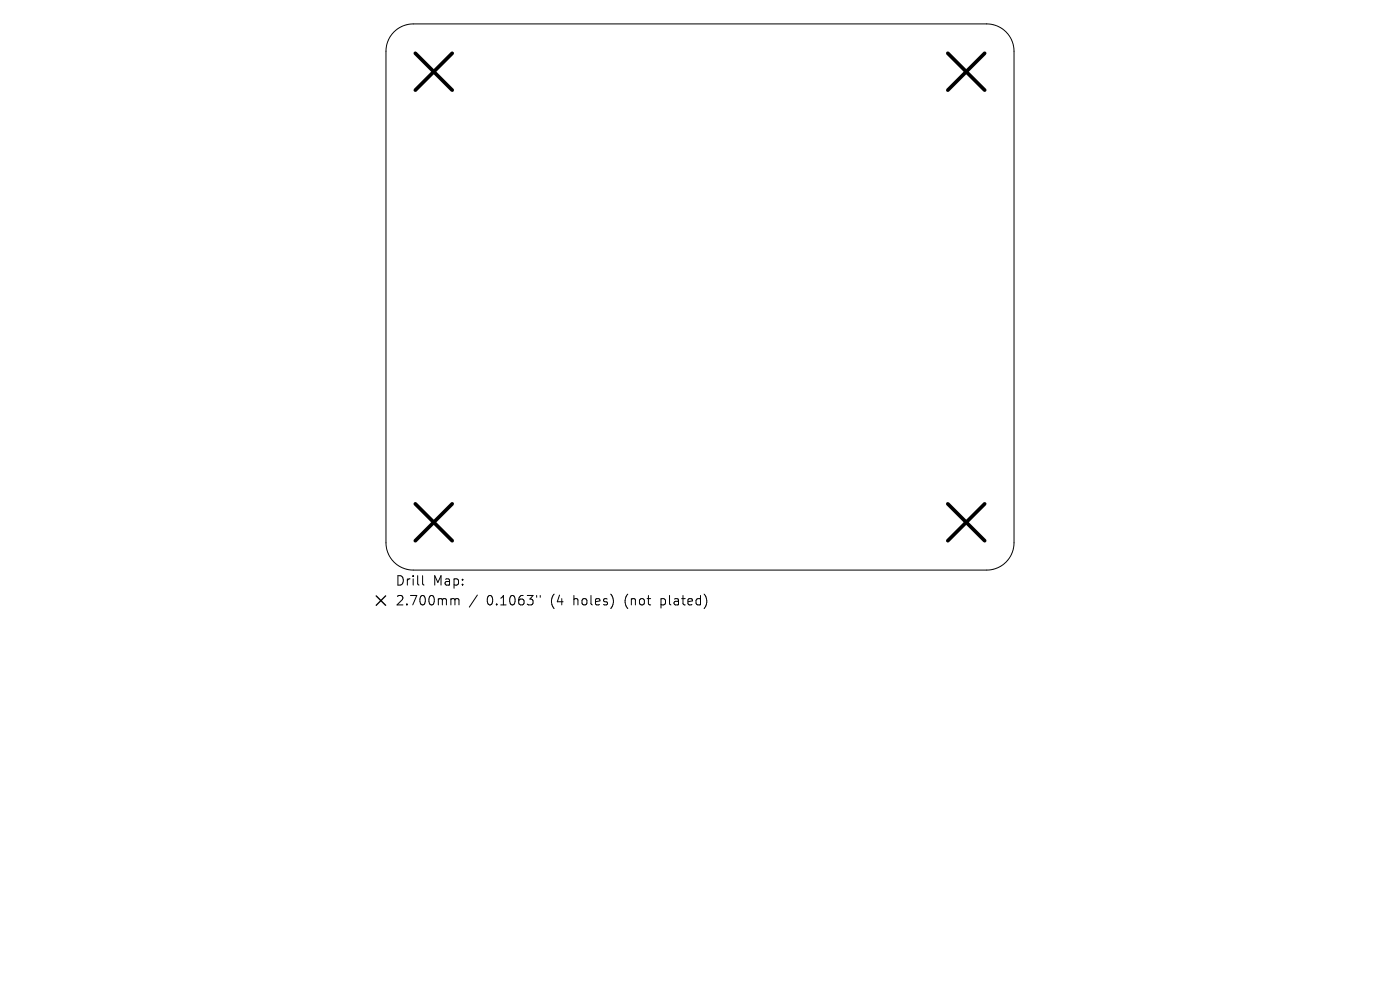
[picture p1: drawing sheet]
<svg xmlns="http://www.w3.org/2000/svg" width="297mm" height="210mm" viewBox="0 0 297 210" stroke-linecap="round" stroke-linejoin="round" font-family="sans-serif">
<defs><g id="words">
<g font-size="2.8">
<text x="83.8" y="124.5">Drill</text>
<text x="91.8" y="124.5">Map:</text>
<text x="83.8" y="128.7">2.700mm</text>
<text x="103.3" y="128.7">0.1063&quot;</text>
<text x="117" y="128.7">(4</text>
<text x="121.9" y="128.7">holes)</text>
<text x="133" y="128.7">(not</text>
<text x="140.8" y="128.7">plated)</text>
</g>
</g></defs>
<path d="M83.6 6.8a5.8 5.8 0 0 1 4.1-1.7h121.6a5.8 5.8 0 0 1 5.8 5.8v104.2a5.8 5.8 0 0 1-5.8 5.8h-121.6a5.8 5.8 0 0 1-5.8-5.8v-104.2a5.8 5.8 0 0 1 1.7-4.1zM89.7 122.1v1.7l.2 .3M95.9 127h.3l.3 .3M96.5 127.3l.3-.3 .5 .1 .1 1.2M96.5 127.3v1M101.3 126.2l-1.7 2.6M113.8 126.3v.4M114.6 126.3v.4" fill="none" stroke="#000" stroke-width=".21"/>
<path d="M88.1 11.3l7.8 7.8M95.9 11.3l-7.8 7.8M201.1 11.3l7.8 7.8M208.9 11.3l-7.8 7.8M88.1 106.9l7.8 7.8M95.9 106.9l-7.8 7.8M201.1 106.9l7.8 7.8M208.9 106.9l-7.8 7.8" fill="none" stroke="#000" stroke-width=".78"/>
<path d="M79.8 126.4l2 2M81.8 126.4l-2 2" fill="none" stroke="#000" stroke-width=".29"/>
<use href="#words"/>
</svg>
